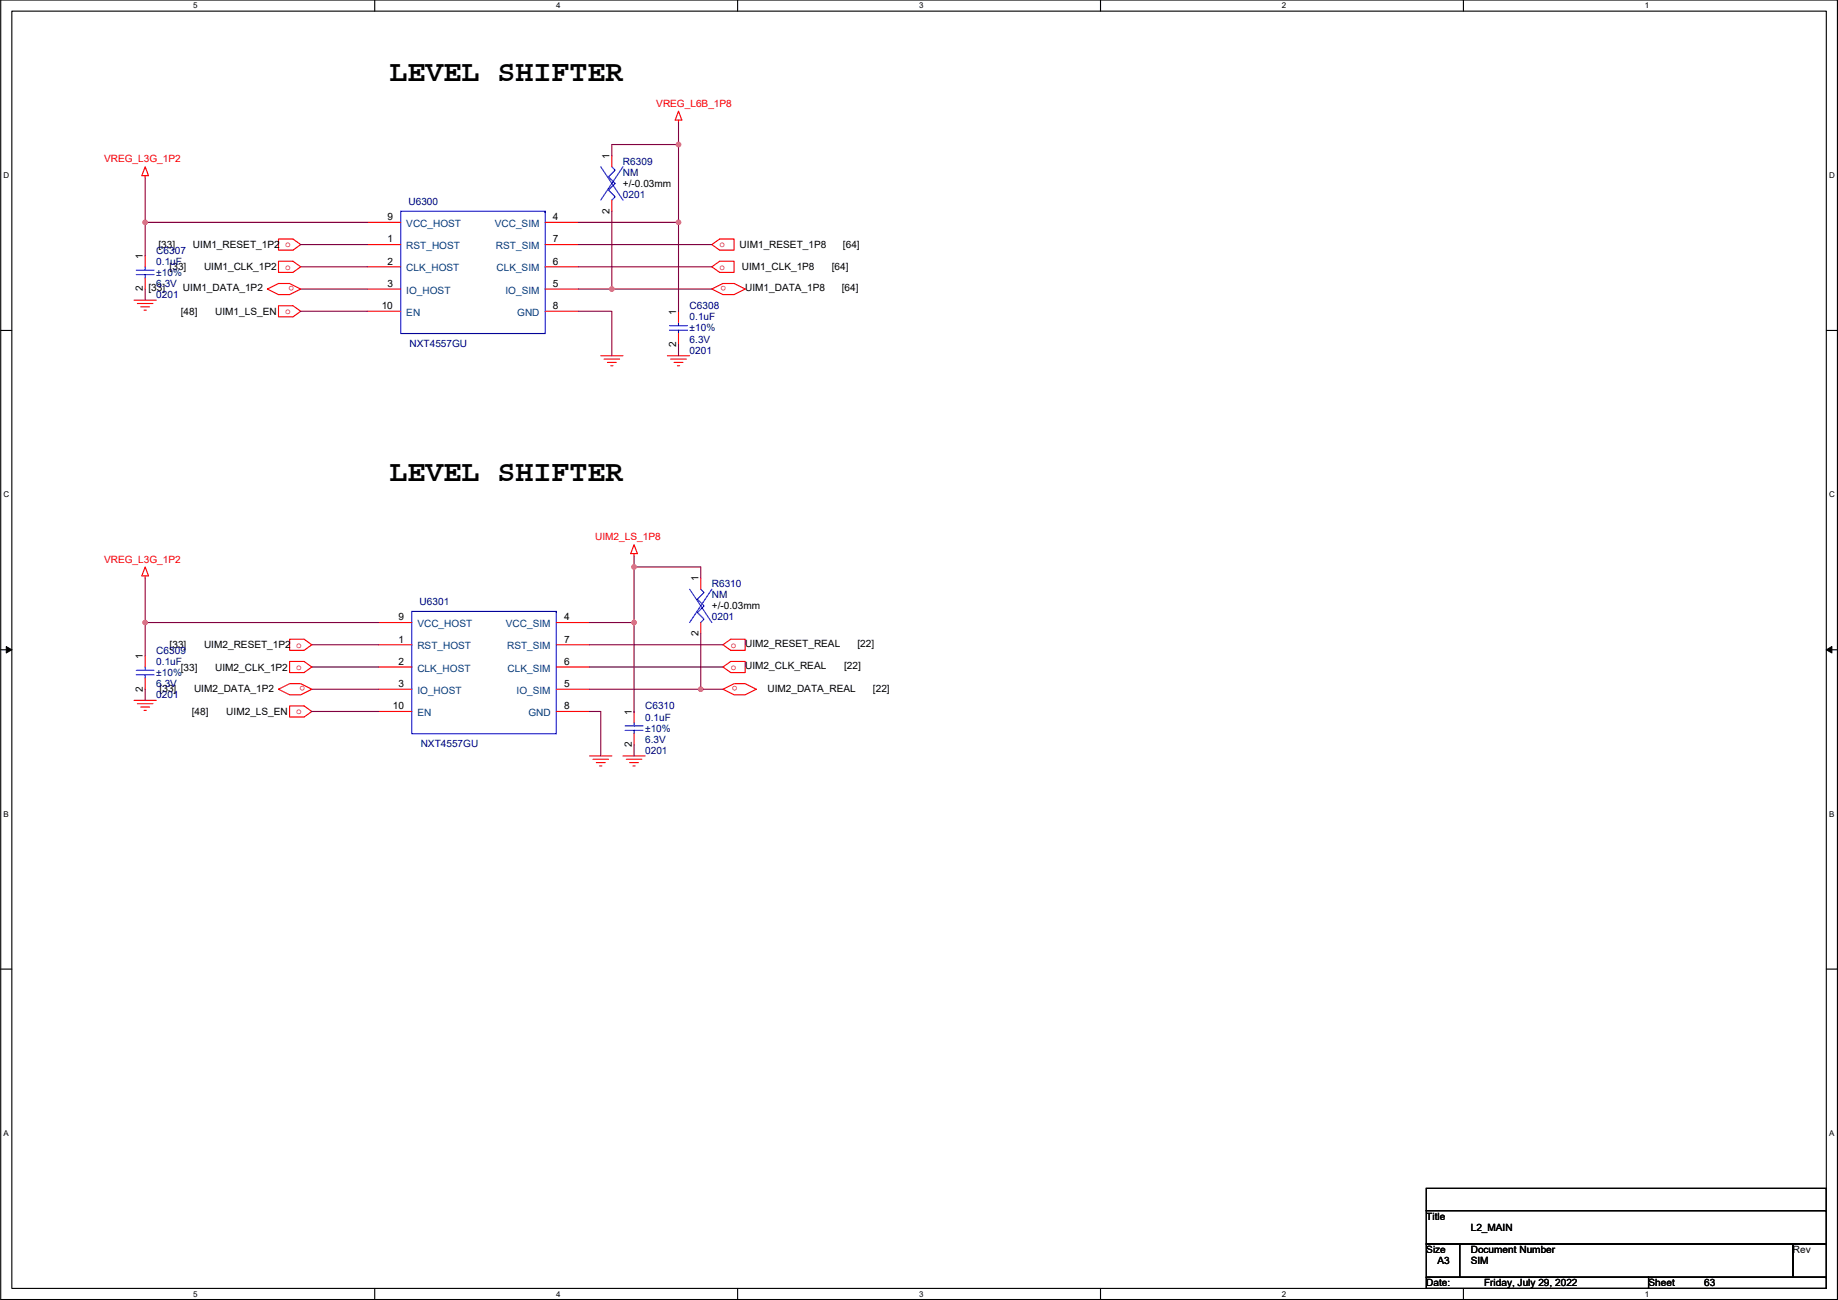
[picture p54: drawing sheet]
<svg xmlns="http://www.w3.org/2000/svg" width="420mm" height="297mm" viewBox="0 0 420 297" stroke-linecap="round" stroke-linejoin="round" font-family="sans-serif">
<defs><g id="words">
<g font-size="6.9">
<text x="89.1" y="18.4">LEVEL SHIFTER</text>
<text x="89.1" y="109.9">LEVEL SHIFTER</text>
</g>
<g font-size="2.3" fill="#f00">
<text x="150" y="24.4">VREG_L6B_1P8</text>
<text x="23.8" y="37.1">VREG_L3G_1P2</text>
<text x="65.2" y="56.5">o</text>
<text x="164.5" y="56.5">o</text>
<text x="65.2" y="61.6">o</text>
<text x="67.2" y="65.4" transform="rotate(180 67.2 65.4)">o</text>
<text x="164.5" y="61.6">o</text>
<text x="166" y="65.4" transform="rotate(180 166 65.4)">o</text>
<text x="65.2" y="71.8">o</text>
<text x="136.1" y="123.5">UIM2_LS_1P8</text>
<text x="23.8" y="128.6">VREG_L3G_1P2</text>
<text x="67.7" y="148">o</text>
<text x="167" y="148">o</text>
<text x="67.7" y="153">o</text>
<text x="167" y="153">o</text>
<text x="69.8" y="156.9" transform="rotate(180 69.8 156.9)">o</text>
<text x="168.6" y="156.9" transform="rotate(180 168.6 156.9)">o</text>
<text x="67.7" y="163.2">o</text>
</g>
<g font-size="2.3">
<text x="139.3" y="36.3" transform="rotate(-90 139.3 36.3)">1</text>
<text x="142.4" y="42.7">+/-0.03mm</text>
<text x="88.5" y="50.3">9</text>
<text x="126.4" y="50.3">4</text>
<text x="139.3" y="48.8" transform="rotate(-90 139.3 48.8)">2</text>
<text x="32.7" y="59.2" transform="rotate(-90 32.7 59.2)">1</text>
<text x="36.2" y="56.7">[33]</text>
<text x="44.1" y="56.7">UIM1_RESET_1P2</text>
<text x="88.5" y="55.4">1</text>
<text x="126.4" y="55.4">7</text>
<text x="169.1" y="56.7">UIM1_RESET_1P8</text>
<text x="192.7" y="56.7">[64]</text>
<text x="38.8" y="61.8">[33]</text>
<text x="46.6" y="61.8">UIM1_CLK_1P2</text>
<text x="88.5" y="60.5">2</text>
<text x="88.5" y="65.5">3</text>
<text x="126.4" y="65.5">5</text>
<text x="126.4" y="60.5">6</text>
<text x="169.6" y="61.8">UIM1_CLK_1P8</text>
<text x="190.2" y="61.8">[64]</text>
<text x="32.7" y="66.6" transform="rotate(-90 32.7 66.6)">2</text>
<text x="33.9" y="66.6">[33]</text>
<text x="41.3" y="71.9">[48]</text>
<text x="41.8" y="66.6">UIM1_DATA_1P2</text>
<text x="49.2" y="71.9">UIM1_LS_EN</text>
<text x="87.3" y="70.6">10</text>
<text x="126.4" y="70.6">8</text>
<text x="154.6" y="71.9" transform="rotate(-90 154.6 71.9)">1</text>
<text x="170.3" y="66.6">UIM1_DATA_1P8</text>
<text x="192.4" y="66.6">[64]</text>
<text x="154.6" y="79.3" transform="rotate(-90 154.6 79.3)">2</text>
<text x="159.7" y="132.8" transform="rotate(-90 159.7 132.8)">1</text>
<text x="91.1" y="141.7">9</text>
<text x="128.9" y="141.7">4</text>
<text x="162.7" y="139.2">+/-0.03mm</text>
<text x="38.8" y="148.1">[33]</text>
<text x="46.6" y="148.1">UIM2_RESET_1P2</text>
<text x="91.1" y="146.8">1</text>
<text x="128.9" y="146.8">7</text>
<text x="159.7" y="145.3" transform="rotate(-90 159.7 145.3)">2</text>
<text x="170.3" y="147.9">UIM2_RESET_REAL</text>
<text x="196" y="147.9">[22]</text>
<text x="32.7" y="150.6" transform="rotate(-90 32.7 150.6)">1</text>
<text x="41.3" y="153.2">[33]</text>
<text x="49.2" y="153.2">UIM2_CLK_1P2</text>
<text x="91.1" y="151.9">2</text>
<text x="128.9" y="151.9">6</text>
<text x="170.3" y="153">UIM2_CLK_REAL</text>
<text x="192.9" y="153">[22]</text>
<text x="32.7" y="158" transform="rotate(-90 32.7 158)">2</text>
<text x="36.5" y="158">[33]</text>
<text x="44.4" y="158">UIM2_DATA_1P2</text>
<text x="91.1" y="157">3</text>
<text x="128.9" y="157">5</text>
<text x="175.4" y="158">UIM2_DATA_REAL</text>
<text x="199.6" y="158">[22]</text>
<text x="43.9" y="163.4">[48]</text>
<text x="51.7" y="163.4">UIM2_LS_EN</text>
<text x="89.8" y="162.1">10</text>
<text x="128.9" y="162.1">8</text>
<text x="144.4" y="163.3" transform="rotate(-90 144.4 163.3)">1</text>
<text x="144.4" y="170.7" transform="rotate(-90 144.4 170.7)">2</text>
<text x="326" y="278.7">Title</text>
<text x="336.2" y="281.2">L2_MAIN</text>
<text x="326" y="286.3">Size</text>
<text x="336.2" y="286.3">Document Number</text>
<text x="409.9" y="286.3">Rev</text>
<text x="326" y="293.9">Date:</text>
<text x="328.6" y="288.8">A3</text>
<text x="336.2" y="288.8">SIM</text>
<text x="339.3" y="293.9">Friday, July 29, 2022</text>
<text x="376.8" y="293.9">Sheet</text>
<text x="389.5" y="293.9">63</text>
</g>
<g font-size="2.3" fill="#000080">
<text x="142.4" y="37.6">R6309</text>
<text x="142.4" y="40.2">NM</text>
<text x="93.4" y="46.8">U6300</text>
<text x="142.4" y="45.3">0201</text>
<text x="35.7" y="58">C6307</text>
<text x="35.7" y="60.5">0.1uF</text>
<text x="35.7" y="65.6">6.3V</text>
<text x="35.7" y="63">±10%</text>
<text x="35.7" y="68.1">0201</text>
<text x="157.6" y="70.7">C6308</text>
<text x="157.6" y="73.2">0.1uF</text>
<text x="157.6" y="75.7">±10%</text>
<text x="93.6" y="79.3">NXT4557GU</text>
<text x="157.6" y="80.8">0201</text>
<text x="157.6" y="78.3">6.3V</text>
<text x="162.7" y="134.2">R6310</text>
<text x="162.7" y="136.7">NM</text>
<text x="95.9" y="138.2">U6301</text>
<text x="162.7" y="141.8">0201</text>
<text x="35.7" y="149.4">C6309</text>
<text x="35.7" y="151.9">0.1uF</text>
<text x="35.7" y="154.5">±10%</text>
<text x="35.7" y="159.6">0201</text>
<text x="35.7" y="157">6.3V</text>
<text x="147.5" y="162.1">C6310</text>
<text x="147.5" y="164.6">0.1uF</text>
<text x="147.5" y="167.2">±10%</text>
<text x="96.2" y="170.7">NXT4557GU</text>
<text x="147.5" y="172.3">0201</text>
<text x="147.5" y="169.7">6.3V</text>
</g>
<g font-size="2.3" fill="#004080">
<text x="92.9" y="51.8">VCC_HOST</text>
<text x="113.1" y="51.8">VCC_SIM</text>
<text x="92.9" y="56.9">RST_HOST</text>
<text x="113.4" y="56.9">RST_SIM</text>
<text x="92.9" y="62">CLK_HOST</text>
<text x="113.5" y="62">CLK_SIM</text>
<text x="92.9" y="67.1">IO_HOST</text>
<text x="115.5" y="67.1">IO_SIM</text>
<text x="92.9" y="72.2">EN</text>
<text x="118.2" y="72.2">GND</text>
<text x="95.4" y="143.3">VCC_HOST</text>
<text x="115.7" y="143.3">VCC_SIM</text>
<text x="95.4" y="148.4">RST_HOST</text>
<text x="115.9" y="148.4">RST_SIM</text>
<text x="95.4" y="153.4">CLK_HOST</text>
<text x="116" y="153.4">CLK_SIM</text>
<text x="95.4" y="158.5">IO_HOST</text>
<text x="118.1" y="158.5">IO_SIM</text>
<text x="95.4" y="163.6">EN</text>
<text x="120.8" y="163.6">GND</text>
</g>
<g font-size="1.8">
<text x="44.2" y="1.9">5</text>
<text x="127.1" y="1.9">4</text>
<text x="210.1" y="1.9">3</text>
<text x="293.1" y="1.9">2</text>
<text x="376" y="1.9">1</text>
<text x=".8" y="40.7">D</text>
<text x="418.1" y="40.7">D</text>
<text x=".8" y="113.6">C</text>
<text x="418.1" y="113.6">C</text>
<text x=".8" y="186.6">B</text>
<text x="418.1" y="186.6">B</text>
<text x=".8" y="259.6">A</text>
<text x="418.1" y="259.6">A</text>
<text x="44.2" y="296.3">5</text>
<text x="127.1" y="296.3">4</text>
<text x="210.1" y="296.3">3</text>
<text x="293.1" y="296.3">2</text>
<text x="376" y="296.3">1</text>
</g>
</g></defs>
<path d="M.2 0h419.8v296.9h-419.8zM2.7 2.5h414.8v291.9h-414.8z" fill="none" stroke="#000" stroke-width=".25"/>
<g fill="#fff">
<path d="M44.2 .3h1v2h-1z"/>
<path d="M44.2 294.6h1v2.1h-1z"/>
</g>
<path d="M85.7 0v2.5M85.7 294.4v2.5" fill="none" stroke="#000" stroke-width=".25"/>
<g fill="#fff">
<path d="M127.1 .3h1v2h-1z"/>
<path d="M127.1 294.6h1v2.1h-1z"/>
</g>
<path d="M168.6 0v2.5M168.6 294.4v2.5" fill="none" stroke="#000" stroke-width=".25"/>
<g fill="#fff">
<path d="M210.1 .3h1v2h-1z"/>
<path d="M210.1 294.6h1v2.1h-1z"/>
</g>
<path d="M251.6 0v2.5M251.6 294.4v2.5" fill="none" stroke="#000" stroke-width=".25"/>
<g fill="#fff">
<path d="M293.1 .3h1v2h-1z"/>
<path d="M293.1 294.6h1v2.1h-1z"/>
</g>
<path d="M334.5 0v2.5M334.5 294.4v2.5" fill="none" stroke="#000" stroke-width=".25"/>
<g fill="#fff">
<path d="M376 .3h1v2h-1z"/>
<path d="M376 294.6h1v2.1h-1z"/>
<path d="M.8 39h1.3v2.1h-1.3z"/>
<path d="M418.1 39h1.3v2.1h-1.3z"/>
<path d="M.8 112h1.3v2h-1.3z"/>
<path d="M418.1 112h1.3v2h-1.3z"/>
</g>
<path d="M.2 75.5h2.5M417.5 75.5h2.5" fill="none" stroke="#000" stroke-width=".25"/>
<g fill="#fff">
<path d="M.8 184.9h1.2v2.1h-1.2z"/>
<path d="M418.1 184.9h1.2v2.1h-1.2z"/>
</g>
<path d="M.2 148.5h2.5M417.5 148.5h2.5" fill="none" stroke="#000" stroke-width=".25"/>
<path d="M1.4 147.7l1.3 .8-1.3 .7zM417.5 148.5l1.3-.8v1.5z" fill="#000" stroke="#000" stroke-width=".23"/>
<g fill="#fff">
<path d="M.8 257.9h1.2v2h-1.2z"/>
<path d="M418.1 257.9h1.2v2h-1.2z"/>
</g>
<g fill="none" stroke="#000" stroke-width=".25">
<path d="M.2 221.4h2.5M417.5 221.4h2.5M326 271.5h91.5v5.1h-91.5zM326 276.6h91.5v7.6h-91.5zM417.5 271.5h.1M417.5 276.6h.1M326 284.2h7.7v7.7h-7.7zM326 291.9h50.8v2.5h-50.8zM333.7 284.2h.1M333.7 284.2h76.2v7.7h-76.2zM376.8 291.9h.1M376.8 291.9h40.7v2.5h-40.7z"/>
<path d="M409.9 284.2h.1M409.9 284.2h7.6v7.7h-7.6zM417.5 284.2h.1M417.5 291.9h.1"/>
</g>
<g fill="none" stroke="#f00" stroke-width=".25">
<path d="M33.2 38.1l.7 2h-1.5zM139.9 35.6v2.5M155.1 27.4v.5M155.1 25.4l.8 2h-1.6zM33.2 40.1v.5M33.2 58.4v2.6M63.7 54.6h3.3l1.7 1.3-1.7 1.3h-3.3zM63.7 59.7h3.3l1.7 1.3-1.7 1.2h-3.3zM84 55.9h7.6M84 50.8h7.6M124.6 50.8h7.6M124.6 55.9h7.6"/>
<path d="M139.9 45.7v2.6M162.7 55.9l1.8-1.3h3.3v2.6h-3.3zM30.6 68.6h5.1M31.4 69.3h3.6M32.2 70.1h2M32.9 70.9h.5M33.2 63.5v2.5M61.1 66l2.6-1.2h2.5l2.5 1.2-2.5 1.3h-2.5zM63.7 69.9h3.3l1.7 1.2-1.7 1.3h-3.3zM84 61h7.6M84 66h7.6M84 71.1h7.6"/>
<path d="M124.6 66h7.6M124.6 61h7.6M124.6 71.1h7.6M155.1 71.1v2.6M155.1 76.2v2.5M162.7 66l2.6-1.2h2.5l2.5 1.2-2.5 1.3h-2.5zM162.7 61l1.8-1.3h3.3v2.5h-3.3zM137.3 81.3h5.1M138.1 82h3.5M138.8 82.8h2.1M139.6 83.6h.5M152.6 81.3h5"/>
<path d="M153.3 82h3.6M154.1 82.8h2M154.9 83.6h.5M33.2 131.6v.5M33.2 129.5l.7 2.1h-1.5zM144.9 126.5v.5M144.9 124.5l.8 2h-1.5zM160.2 132.1v2.5M33.2 149.9v2.5M33.2 154.9v2.6M63.7 157.5l2.5-1.3h2.5l2.6 1.3-2.6 1.3h-2.5zM66.2 146.1h3.3l1.8 1.2-1.8 1.3h-3.3z"/>
<path d="M66.2 151.1h3.3l1.8 1.3-1.8 1.3h-3.3zM86.5 147.3h7.6M86.5 152.4h7.6M86.5 157.5h7.6M86.5 142.2h7.6M127.2 142.2h7.6M127.2 157.5h7.6M127.2 152.4h7.6M127.2 147.3h7.6M160.2 142.2v2.6M165.3 147.3l1.7-1.2h3.3v2.5h-3.3zM165.3 152.4l1.7-1.3h3.3v2.6h-3.3z"/>
<path d="M165.3 157.5l2.5-1.3h2.5l2.6 1.3-2.6 1.3h-2.5zM30.6 160h5.1M31.4 160.8h3.6M32.2 161.6h2M32.9 162.3h.5M66.2 161.3h3.3l1.8 1.3-1.8 1.2h-3.3zM86.5 162.6h7.6M127.2 162.6h7.6M134.8 172.7h5.1M135.5 173.5h3.6M136.3 174.3h2M137.1 175h.5"/>
<path d="M142.4 172.7h5.1M143.2 173.5h3.5M143.9 174.3h2.1M144.7 175h.5M144.9 162.6v2.5M144.9 167.6v2.6"/>
</g>
<g fill="none" stroke="#00f" stroke-width=".25">
<path d="M137.3 38.1l5.1 7.6M139.9 38.1l.7 .8-1.5 1.5 1.5 1.5-1.5 1.5 1.5 1.6-.7 .7M142.4 38.1l-5.1 7.6M91.6 48.3h33v27.9h-33zM124.6 48.3h.1M31.2 61.7h4M31.2 62.7h4M33.2 61v.7M33.2 62.7v.8M153.1 74.4h4M153.1 75.4h4M155.1 73.7v.7"/>
<path d="M155.1 75.4v.8M94.1 139.7h33.1v27.9h-33.1zM127.2 139.7h.1M157.6 134.6l5.1 7.6M160.2 134.6l.7 .8-1.5 1.5 1.5 1.5-1.5 1.6 1.5 1.5-.7 .7M162.7 134.6l-5.1 7.6M31.2 153.2h4M31.2 154.2h4M33.2 152.4v.8M33.2 154.2v.7M142.9 165.9h4.1M142.9 166.9h4.1"/>
<path d="M144.9 165.1v.8M144.9 166.9v.7"/>
</g>
<g fill="none" stroke="#800040" stroke-width=".25">
<path d="M155.1 27.9v5.1M155.1 33v17.8M155.1 33h-15.2v2.6M33.2 50.8h50.8M33.2 40.6v10.2M33.2 50.8v7.6M68.7 55.9h15.3M132.2 50.8h22.9v20.3M132.2 55.9h30.5M139.9 48.3v17.7M33.2 66v2.6M68.7 61h15.3"/>
<path d="M68.7 66h15.3M68.7 71.1h15.3M132.2 61h30.5M132.2 66h30.5M132.2 71.1h7.7v10.2M155.1 78.7v2.6M33.2 132.1v10.1M144.9 127v15.2M144.9 129.5h15.3v2.6M33.2 142.2h.1M33.2 157.5v2.5M33.2 142.2v7.7"/>
<path d="M33.2 142.2h53.3M71.3 147.3h15.2M71.3 152.4h15.2M71.3 157.5h15.2M134.8 142.2h10.1M134.8 157.5h25.4M134.8 147.3h30.5M134.8 152.4h30.5M144.9 142.2v20.4M160.2 157.5h.1M160.2 157.5h5.1M160.2 144.8v12.7"/>
<path d="M71.3 162.6h15.2M134.8 162.6h2.5v10.1M144.9 162.6h.1M144.9 170.2v2.5"/>
</g>
<g fill="#f0f" stroke="#f0f" stroke-width=".25">
<circle cx="155.1" cy="33" r=".51"/>
<circle cx="155.1" cy="50.8" r=".51"/>
<circle cx="33.2" cy="50.8" r=".51"/>
<circle cx="139.9" cy="66" r=".51"/>
<circle cx="144.9" cy="129.5" r=".51"/>
<circle cx="33.2" cy="142.2" r=".51"/>
<circle cx="144.9" cy="142.2" r=".51"/>
<circle cx="160.2" cy="157.5" r=".51"/>
</g>
<use href="#words"/>
</svg>
